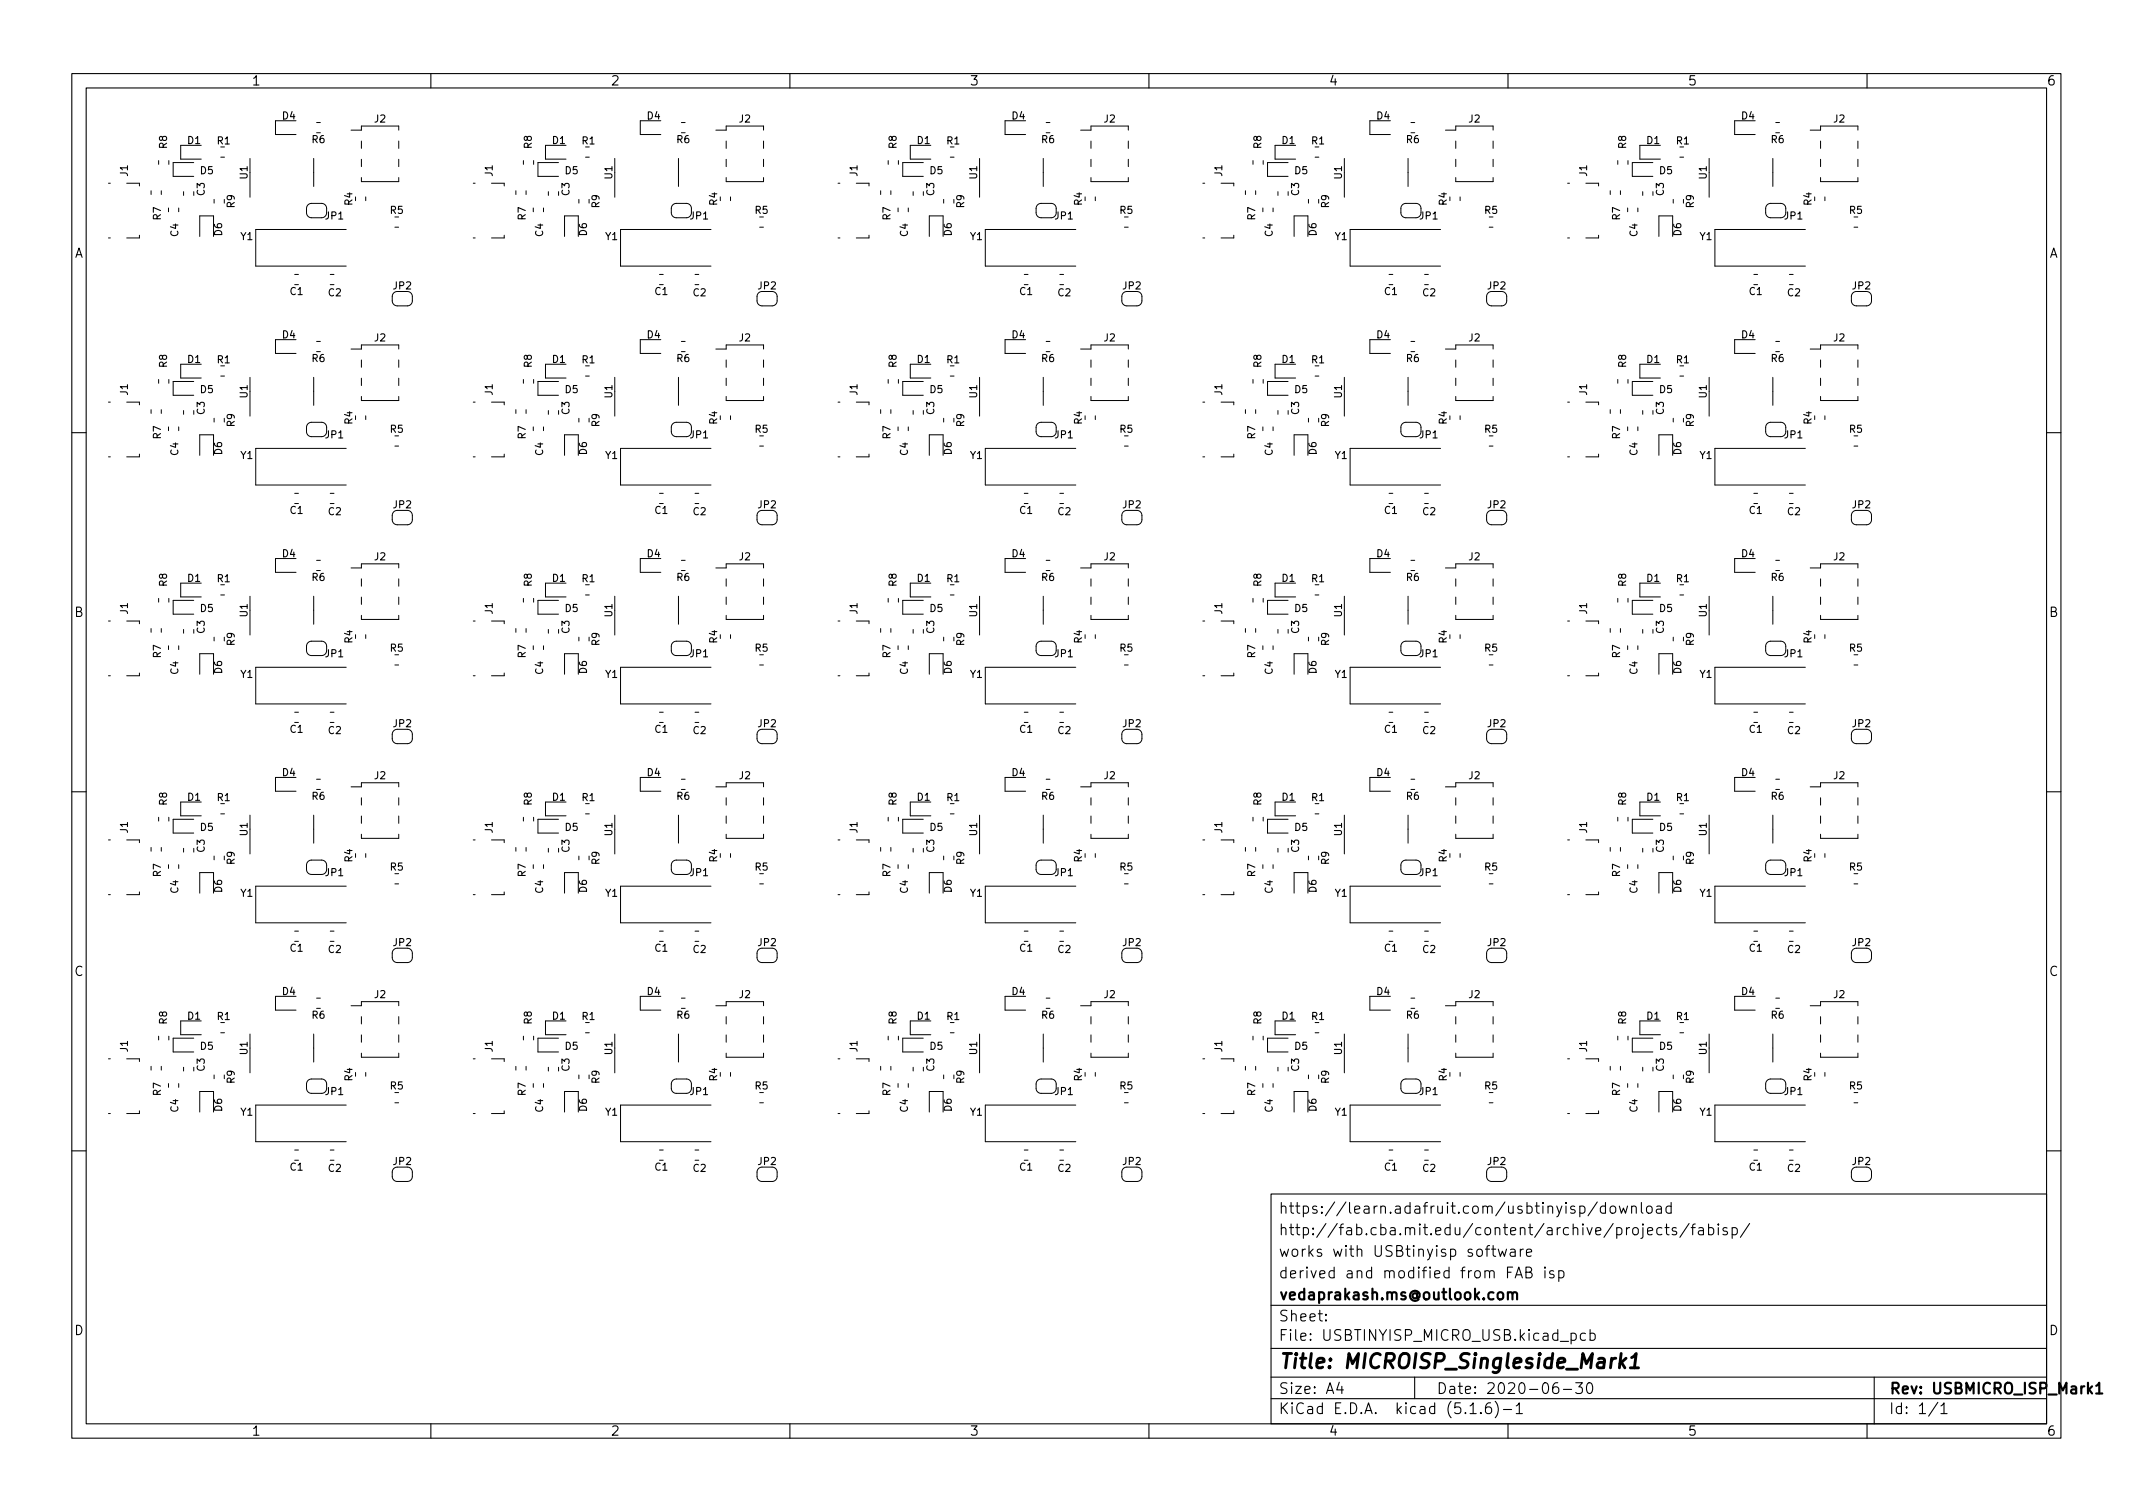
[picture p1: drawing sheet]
<svg xmlns="http://www.w3.org/2000/svg" width="297mm" height="210mm" viewBox="0 0 297 210" stroke-linecap="round" stroke-linejoin="round" font-family="sans-serif">
<defs><g id="words">
<text font-size="2.8" x="178" y="190.6">Title: MICROISP_Singleside_Mark1</text>
<g font-size="2.1">
<text x="178" y="172">http://fab.cba.mit.edu/content/archive/projects/fabisp/</text>
<text x="178" y="169">https://learn.adafruit.com/usbtinyisp/download</text>
<text x="178" y="178">derived and modified from FAB isp</text>
<text x="178" y="175">works with USBtinyisp software</text>
<text x="178" y="184">Sheet:</text>
<text x="178" y="181">vedaprakash.ms@outlook.com</text>
<text x="178" y="186.7">File: USBTINYISP_MICRO_USB.kicad_pcb</text>
<text x="178" y="196.9">KiCad E.D.A. kicad (5.1.6)-1</text>
<text x="178" y="194.1">Size: A4</text>
<text x="200" y="194.1">Date: 2020-06-30</text>
<text x="263" y="194.1">Rev: USBMICRO_ISP_Mark1</text>
<text x="263" y="196.9">Id: 1/1</text>
</g>
<g font-size="1.8">
<text x="35" y="11.9">1</text>
<text x="85" y="11.9">2</text>
<text x="135" y="11.9">3</text>
<text x="185" y="11.9">4</text>
<text x="235" y="11.9">5</text>
<text x="285" y="11.9">6</text>
<text x="10.3" y="35.9">A</text>
<text x="285.3" y="35.9">A</text>
<text x="10.3" y="85.9">B</text>
<text x="285.3" y="85.9">B</text>
<text x="10.3" y="135.9">C</text>
<text x="285.3" y="135.9">C</text>
<text x="10.3" y="185.9">D</text>
<text x="285.3" y="185.9">D</text>
<text x="35" y="199.9">1</text>
<text x="85" y="199.9">2</text>
<text x="135" y="199.9">3</text>
<text x="185" y="199.9">4</text>
<text x="235" y="199.9">5</text>
<text x="285" y="199.9">6</text>
</g>
<g font-size="1.4">
<text x="39.3" y="16.6">D4</text>
<text x="52.2" y="17.1">J2</text>
<text x="90.1" y="16.6">D4</text>
<text x="103" y="17.1">J2</text>
<text x="140.9" y="16.6">D4</text>
<text x="153.8" y="17.1">J2</text>
<text x="191.7" y="16.6">D4</text>
<text x="204.6" y="17.1">J2</text>
<text x="242.5" y="16.6">D4</text>
<text x="255.4" y="17.1">J2</text>
<text x="23.2" y="20.7" transform="rotate(-90 23.2 20.7)">R8</text>
<text x="26.1" y="20">D1</text>
<text x="30.3" y="20.1">R1</text>
<text x="43.5" y="19.9">R6</text>
<text x="74" y="20.7" transform="rotate(-90 74 20.7)">R8</text>
<text x="76.9" y="20">D1</text>
<text x="81.1" y="20.1">R1</text>
<text x="94.3" y="19.9">R6</text>
<text x="124.8" y="20.7" transform="rotate(-90 124.8 20.7)">R8</text>
<text x="127.7" y="20">D1</text>
<text x="131.9" y="20.1">R1</text>
<text x="145.1" y="19.9">R6</text>
<text x="175.6" y="20.7" transform="rotate(-90 175.6 20.7)">R8</text>
<text x="178.5" y="20">D1</text>
<text x="182.7" y="20.1">R1</text>
<text x="195.9" y="19.9">R6</text>
<text x="226.4" y="20.7" transform="rotate(-90 226.4 20.7)">R8</text>
<text x="229.3" y="20">D1</text>
<text x="233.5" y="20.1">R1</text>
<text x="246.7" y="19.9">R6</text>
<text x="17.8" y="24.5" transform="rotate(-90 17.8 24.5)">J1</text>
<text x="27.9" y="24.2">D5</text>
<text x="28.5" y="27.2" transform="rotate(-90 28.5 27.2)">C3</text>
<text x="32.7" y="28.9" transform="rotate(-90 32.7 28.9)">R9</text>
<text x="34.5" y="24.9" transform="rotate(-90 34.5 24.9)">U1</text>
<text x="49.1" y="28.6" transform="rotate(-90 49.1 28.6)">R4</text>
<text x="54.4" y="29.8">R5</text>
<text x="68.6" y="24.5" transform="rotate(-90 68.6 24.5)">J1</text>
<text x="78.7" y="24.2">D5</text>
<text x="79.3" y="27.2" transform="rotate(-90 79.3 27.2)">C3</text>
<text x="83.5" y="28.9" transform="rotate(-90 83.5 28.9)">R9</text>
<text x="85.3" y="24.9" transform="rotate(-90 85.3 24.9)">U1</text>
<text x="99.9" y="28.6" transform="rotate(-90 99.9 28.6)">R4</text>
<text x="105.2" y="29.8">R5</text>
<text x="119.4" y="24.5" transform="rotate(-90 119.4 24.5)">J1</text>
<text x="129.5" y="24.2">D5</text>
<text x="130.1" y="27.2" transform="rotate(-90 130.1 27.2)">C3</text>
<text x="134.3" y="28.9" transform="rotate(-90 134.3 28.9)">R9</text>
<text x="136.1" y="24.9" transform="rotate(-90 136.1 24.9)">U1</text>
<text x="150.7" y="28.6" transform="rotate(-90 150.7 28.6)">R4</text>
<text x="156" y="29.8">R5</text>
<text x="170.2" y="24.5" transform="rotate(-90 170.2 24.5)">J1</text>
<text x="180.3" y="24.2">D5</text>
<text x="180.9" y="27.2" transform="rotate(-90 180.9 27.2)">C3</text>
<text x="185.1" y="28.9" transform="rotate(-90 185.1 28.9)">R9</text>
<text x="186.9" y="24.9" transform="rotate(-90 186.9 24.9)">U1</text>
<text x="201.5" y="28.6" transform="rotate(-90 201.5 28.6)">R4</text>
<text x="206.8" y="29.8">R5</text>
<text x="221" y="24.5" transform="rotate(-90 221 24.5)">J1</text>
<text x="231.1" y="24.2">D5</text>
<text x="231.7" y="27.2" transform="rotate(-90 231.7 27.2)">C3</text>
<text x="235.9" y="28.9" transform="rotate(-90 235.9 28.9)">R9</text>
<text x="237.7" y="24.9" transform="rotate(-90 237.7 24.9)">U1</text>
<text x="252.3" y="28.6" transform="rotate(-90 252.3 28.6)">R4</text>
<text x="257.6" y="29.8">R5</text>
<text x="22.4" y="30.6" transform="rotate(-90 22.4 30.6)">R7</text>
<text x="24.8" y="32.9" transform="rotate(-90 24.8 32.9)">C4</text>
<text x="30.9" y="32.8" transform="rotate(-90 30.9 32.8)">D6</text>
<text x="33.5" y="33.4">Y1</text>
<text x="45.3" y="30.5">JP1</text>
<text x="73.2" y="30.6" transform="rotate(-90 73.2 30.6)">R7</text>
<text x="75.6" y="32.9" transform="rotate(-90 75.6 32.9)">C4</text>
<text x="81.7" y="32.8" transform="rotate(-90 81.7 32.8)">D6</text>
<text x="84.3" y="33.4">Y1</text>
<text x="96.1" y="30.5">JP1</text>
<text x="124" y="30.6" transform="rotate(-90 124 30.6)">R7</text>
<text x="126.4" y="32.9" transform="rotate(-90 126.4 32.9)">C4</text>
<text x="132.5" y="32.8" transform="rotate(-90 132.5 32.8)">D6</text>
<text x="135.1" y="33.4">Y1</text>
<text x="146.9" y="30.5">JP1</text>
<text x="174.8" y="30.6" transform="rotate(-90 174.8 30.6)">R7</text>
<text x="177.2" y="32.9" transform="rotate(-90 177.2 32.9)">C4</text>
<text x="183.3" y="32.8" transform="rotate(-90 183.3 32.8)">D6</text>
<text x="185.9" y="33.4">Y1</text>
<text x="197.7" y="30.5">JP1</text>
<text x="225.6" y="30.6" transform="rotate(-90 225.6 30.6)">R7</text>
<text x="228" y="32.9" transform="rotate(-90 228 32.9)">C4</text>
<text x="234.1" y="32.8" transform="rotate(-90 234.1 32.8)">D6</text>
<text x="236.7" y="33.4">Y1</text>
<text x="248.5" y="30.5">JP1</text>
<text x="40.4" y="41.1">C1</text>
<text x="45.7" y="41.2">C2</text>
<text x="54.8" y="40.3">JP2</text>
<text x="91.2" y="41.1">C1</text>
<text x="96.5" y="41.2">C2</text>
<text x="105.6" y="40.3">JP2</text>
<text x="142" y="41.1">C1</text>
<text x="147.3" y="41.2">C2</text>
<text x="156.4" y="40.3">JP2</text>
<text x="192.8" y="41.1">C1</text>
<text x="198.1" y="41.2">C2</text>
<text x="207.2" y="40.3">JP2</text>
<text x="243.6" y="41.1">C1</text>
<text x="248.9" y="41.2">C2</text>
<text x="258" y="40.3">JP2</text>
<text x="39.3" y="47.1">D4</text>
<text x="52.2" y="47.5">J2</text>
<text x="90.1" y="47.1">D4</text>
<text x="103" y="47.5">J2</text>
<text x="140.9" y="47.1">D4</text>
<text x="153.8" y="47.5">J2</text>
<text x="191.7" y="47.1">D4</text>
<text x="204.6" y="47.5">J2</text>
<text x="242.5" y="47.1">D4</text>
<text x="255.4" y="47.5">J2</text>
<text x="23.2" y="51.1" transform="rotate(-90 23.2 51.1)">R8</text>
<text x="26.1" y="50.5">D1</text>
<text x="30.3" y="50.6">R1</text>
<text x="43.5" y="50.4">R6</text>
<text x="74" y="51.1" transform="rotate(-90 74 51.1)">R8</text>
<text x="76.9" y="50.5">D1</text>
<text x="81.1" y="50.6">R1</text>
<text x="94.3" y="50.4">R6</text>
<text x="124.8" y="51.1" transform="rotate(-90 124.8 51.1)">R8</text>
<text x="127.7" y="50.5">D1</text>
<text x="131.9" y="50.6">R1</text>
<text x="145.1" y="50.4">R6</text>
<text x="175.6" y="51.1" transform="rotate(-90 175.6 51.1)">R8</text>
<text x="178.5" y="50.5">D1</text>
<text x="182.7" y="50.6">R1</text>
<text x="195.9" y="50.4">R6</text>
<text x="226.4" y="51.1" transform="rotate(-90 226.4 51.1)">R8</text>
<text x="229.3" y="50.5">D1</text>
<text x="233.5" y="50.6">R1</text>
<text x="246.7" y="50.4">R6</text>
<text x="17.8" y="55" transform="rotate(-90 17.8 55)">J1</text>
<text x="27.9" y="54.7">D5</text>
<text x="28.5" y="57.7" transform="rotate(-90 28.5 57.7)">C3</text>
<text x="32.7" y="59.4" transform="rotate(-90 32.7 59.4)">R9</text>
<text x="34.5" y="55.4" transform="rotate(-90 34.5 55.4)">U1</text>
<text x="49.1" y="59" transform="rotate(-90 49.1 59)">R4</text>
<text x="68.6" y="55" transform="rotate(-90 68.6 55)">J1</text>
<text x="78.7" y="54.7">D5</text>
<text x="79.3" y="57.7" transform="rotate(-90 79.3 57.7)">C3</text>
<text x="83.5" y="59.4" transform="rotate(-90 83.5 59.4)">R9</text>
<text x="85.3" y="55.4" transform="rotate(-90 85.3 55.4)">U1</text>
<text x="99.9" y="59" transform="rotate(-90 99.9 59)">R4</text>
<text x="119.4" y="55" transform="rotate(-90 119.4 55)">J1</text>
<text x="129.5" y="54.7">D5</text>
<text x="130.1" y="57.7" transform="rotate(-90 130.1 57.7)">C3</text>
<text x="134.3" y="59.4" transform="rotate(-90 134.3 59.4)">R9</text>
<text x="136.1" y="55.4" transform="rotate(-90 136.1 55.4)">U1</text>
<text x="150.7" y="59" transform="rotate(-90 150.7 59)">R4</text>
<text x="170.2" y="55" transform="rotate(-90 170.2 55)">J1</text>
<text x="180.3" y="54.7">D5</text>
<text x="180.9" y="57.7" transform="rotate(-90 180.9 57.7)">C3</text>
<text x="185.1" y="59.4" transform="rotate(-90 185.1 59.4)">R9</text>
<text x="186.9" y="55.4" transform="rotate(-90 186.9 55.4)">U1</text>
<text x="201.5" y="59" transform="rotate(-90 201.5 59)">R4</text>
<text x="221" y="55" transform="rotate(-90 221 55)">J1</text>
<text x="231.1" y="54.7">D5</text>
<text x="231.7" y="57.7" transform="rotate(-90 231.7 57.7)">C3</text>
<text x="235.9" y="59.4" transform="rotate(-90 235.9 59.4)">R9</text>
<text x="237.7" y="55.4" transform="rotate(-90 237.7 55.4)">U1</text>
<text x="252.3" y="59" transform="rotate(-90 252.3 59)">R4</text>
<text x="22.4" y="61.1" transform="rotate(-90 22.4 61.1)">R7</text>
<text x="24.8" y="63.4" transform="rotate(-90 24.8 63.4)">C4</text>
<text x="30.9" y="63.3" transform="rotate(-90 30.9 63.3)">D6</text>
<text x="33.5" y="63.9">Y1</text>
<text x="45.3" y="61">JP1</text>
<text x="54.4" y="60.3">R5</text>
<text x="73.2" y="61.1" transform="rotate(-90 73.2 61.1)">R7</text>
<text x="75.6" y="63.4" transform="rotate(-90 75.6 63.4)">C4</text>
<text x="81.7" y="63.3" transform="rotate(-90 81.7 63.3)">D6</text>
<text x="84.3" y="63.9">Y1</text>
<text x="96.1" y="61">JP1</text>
<text x="105.2" y="60.3">R5</text>
<text x="124" y="61.1" transform="rotate(-90 124 61.1)">R7</text>
<text x="126.4" y="63.4" transform="rotate(-90 126.4 63.4)">C4</text>
<text x="132.5" y="63.3" transform="rotate(-90 132.5 63.3)">D6</text>
<text x="135.1" y="63.9">Y1</text>
<text x="146.9" y="61">JP1</text>
<text x="156" y="60.3">R5</text>
<text x="174.8" y="61.1" transform="rotate(-90 174.8 61.1)">R7</text>
<text x="177.2" y="63.4" transform="rotate(-90 177.2 63.4)">C4</text>
<text x="183.3" y="63.3" transform="rotate(-90 183.3 63.3)">D6</text>
<text x="185.9" y="63.9">Y1</text>
<text x="197.7" y="61">JP1</text>
<text x="206.8" y="60.3">R5</text>
<text x="225.6" y="61.1" transform="rotate(-90 225.6 61.1)">R7</text>
<text x="228" y="63.4" transform="rotate(-90 228 63.4)">C4</text>
<text x="234.1" y="63.3" transform="rotate(-90 234.1 63.3)">D6</text>
<text x="236.7" y="63.9">Y1</text>
<text x="248.5" y="61">JP1</text>
<text x="257.6" y="60.3">R5</text>
<text x="40.4" y="71.6">C1</text>
<text x="45.7" y="71.7">C2</text>
<text x="54.8" y="70.8">JP2</text>
<text x="91.2" y="71.6">C1</text>
<text x="96.5" y="71.7">C2</text>
<text x="105.6" y="70.8">JP2</text>
<text x="142" y="71.6">C1</text>
<text x="147.3" y="71.7">C2</text>
<text x="156.4" y="70.8">JP2</text>
<text x="192.8" y="71.6">C1</text>
<text x="198.1" y="71.7">C2</text>
<text x="207.2" y="70.8">JP2</text>
<text x="243.6" y="71.6">C1</text>
<text x="248.9" y="71.7">C2</text>
<text x="258" y="70.8">JP2</text>
<text x="39.3" y="77.6">D4</text>
<text x="90.1" y="77.6">D4</text>
<text x="140.9" y="77.6">D4</text>
<text x="191.7" y="77.6">D4</text>
<text x="242.5" y="77.6">D4</text>
<text x="23.2" y="81.6" transform="rotate(-90 23.2 81.6)">R8</text>
<text x="26.1" y="81">D1</text>
<text x="30.3" y="81.1">R1</text>
<text x="43.5" y="80.9">R6</text>
<text x="52.2" y="78">J2</text>
<text x="74" y="81.6" transform="rotate(-90 74 81.6)">R8</text>
<text x="76.9" y="81">D1</text>
<text x="81.1" y="81.1">R1</text>
<text x="94.3" y="80.9">R6</text>
<text x="103" y="78">J2</text>
<text x="124.8" y="81.6" transform="rotate(-90 124.8 81.6)">R8</text>
<text x="127.7" y="81">D1</text>
<text x="131.9" y="81.1">R1</text>
<text x="145.1" y="80.9">R6</text>
<text x="153.8" y="78">J2</text>
<text x="175.6" y="81.6" transform="rotate(-90 175.6 81.6)">R8</text>
<text x="178.5" y="81">D1</text>
<text x="182.7" y="81.1">R1</text>
<text x="195.9" y="80.9">R6</text>
<text x="204.6" y="78">J2</text>
<text x="226.4" y="81.6" transform="rotate(-90 226.4 81.6)">R8</text>
<text x="229.3" y="81">D1</text>
<text x="233.5" y="81.1">R1</text>
<text x="246.7" y="80.9">R6</text>
<text x="255.4" y="78">J2</text>
<text x="17.8" y="85.5" transform="rotate(-90 17.8 85.5)">J1</text>
<text x="27.9" y="85.2">D5</text>
<text x="28.5" y="88.2" transform="rotate(-90 28.5 88.2)">C3</text>
<text x="32.7" y="89.9" transform="rotate(-90 32.7 89.9)">R9</text>
<text x="34.5" y="85.9" transform="rotate(-90 34.5 85.9)">U1</text>
<text x="49.1" y="89.5" transform="rotate(-90 49.1 89.5)">R4</text>
<text x="68.6" y="85.5" transform="rotate(-90 68.6 85.5)">J1</text>
<text x="78.7" y="85.2">D5</text>
<text x="79.3" y="88.2" transform="rotate(-90 79.3 88.2)">C3</text>
<text x="83.5" y="89.9" transform="rotate(-90 83.5 89.9)">R9</text>
<text x="85.3" y="85.9" transform="rotate(-90 85.3 85.9)">U1</text>
<text x="99.9" y="89.5" transform="rotate(-90 99.9 89.5)">R4</text>
<text x="119.4" y="85.5" transform="rotate(-90 119.4 85.5)">J1</text>
<text x="129.5" y="85.2">D5</text>
<text x="130.1" y="88.2" transform="rotate(-90 130.1 88.2)">C3</text>
<text x="134.3" y="89.9" transform="rotate(-90 134.3 89.9)">R9</text>
<text x="136.1" y="85.9" transform="rotate(-90 136.1 85.9)">U1</text>
<text x="150.7" y="89.5" transform="rotate(-90 150.7 89.5)">R4</text>
<text x="170.2" y="85.5" transform="rotate(-90 170.2 85.5)">J1</text>
<text x="180.3" y="85.2">D5</text>
<text x="180.9" y="88.2" transform="rotate(-90 180.9 88.2)">C3</text>
<text x="185.1" y="89.9" transform="rotate(-90 185.1 89.9)">R9</text>
<text x="186.9" y="85.9" transform="rotate(-90 186.9 85.9)">U1</text>
<text x="201.5" y="89.5" transform="rotate(-90 201.5 89.5)">R4</text>
<text x="221" y="85.5" transform="rotate(-90 221 85.5)">J1</text>
<text x="231.1" y="85.2">D5</text>
<text x="231.7" y="88.2" transform="rotate(-90 231.7 88.2)">C3</text>
<text x="235.9" y="89.9" transform="rotate(-90 235.9 89.9)">R9</text>
<text x="237.7" y="85.9" transform="rotate(-90 237.7 85.9)">U1</text>
<text x="252.3" y="89.5" transform="rotate(-90 252.3 89.5)">R4</text>
<text x="22.4" y="91.6" transform="rotate(-90 22.4 91.6)">R7</text>
<text x="24.8" y="93.9" transform="rotate(-90 24.8 93.9)">C4</text>
<text x="30.9" y="93.8" transform="rotate(-90 30.9 93.8)">D6</text>
<text x="33.5" y="94.4">Y1</text>
<text x="45.3" y="91.5">JP1</text>
<text x="54.4" y="90.7">R5</text>
<text x="73.2" y="91.6" transform="rotate(-90 73.2 91.6)">R7</text>
<text x="75.6" y="93.9" transform="rotate(-90 75.6 93.9)">C4</text>
<text x="81.7" y="93.8" transform="rotate(-90 81.7 93.8)">D6</text>
<text x="84.3" y="94.4">Y1</text>
<text x="96.1" y="91.5">JP1</text>
<text x="105.2" y="90.7">R5</text>
<text x="124" y="91.6" transform="rotate(-90 124 91.6)">R7</text>
<text x="126.4" y="93.9" transform="rotate(-90 126.4 93.9)">C4</text>
<text x="132.5" y="93.8" transform="rotate(-90 132.5 93.8)">D6</text>
<text x="135.1" y="94.4">Y1</text>
<text x="146.9" y="91.5">JP1</text>
<text x="156" y="90.7">R5</text>
<text x="174.8" y="91.6" transform="rotate(-90 174.8 91.6)">R7</text>
<text x="177.2" y="93.9" transform="rotate(-90 177.2 93.9)">C4</text>
<text x="183.3" y="93.8" transform="rotate(-90 183.3 93.8)">D6</text>
<text x="185.9" y="94.4">Y1</text>
<text x="197.7" y="91.5">JP1</text>
<text x="206.8" y="90.7">R5</text>
<text x="225.6" y="91.6" transform="rotate(-90 225.6 91.6)">R7</text>
<text x="228" y="93.9" transform="rotate(-90 228 93.9)">C4</text>
<text x="234.1" y="93.8" transform="rotate(-90 234.1 93.8)">D6</text>
<text x="236.7" y="94.4">Y1</text>
<text x="248.5" y="91.5">JP1</text>
<text x="257.6" y="90.7">R5</text>
<text x="54.8" y="101.2">JP2</text>
<text x="105.6" y="101.2">JP2</text>
<text x="156.4" y="101.2">JP2</text>
<text x="207.2" y="101.2">JP2</text>
<text x="258" y="101.2">JP2</text>
<text x="40.4" y="102">C1</text>
<text x="45.7" y="102.2">C2</text>
<text x="91.2" y="102">C1</text>
<text x="96.5" y="102.2">C2</text>
<text x="142" y="102">C1</text>
<text x="147.3" y="102.2">C2</text>
<text x="192.8" y="102">C1</text>
<text x="198.1" y="102.2">C2</text>
<text x="243.6" y="102">C1</text>
<text x="248.9" y="102.2">C2</text>
<text x="23.2" y="112.1" transform="rotate(-90 23.2 112.1)">R8</text>
<text x="26.1" y="111.5">D1</text>
<text x="30.3" y="111.5">R1</text>
<text x="39.3" y="108.1">D4</text>
<text x="43.5" y="111.4">R6</text>
<text x="52.2" y="108.5">J2</text>
<text x="74" y="112.1" transform="rotate(-90 74 112.1)">R8</text>
<text x="76.9" y="111.5">D1</text>
<text x="81.1" y="111.5">R1</text>
<text x="90.1" y="108.1">D4</text>
<text x="94.3" y="111.4">R6</text>
<text x="103" y="108.5">J2</text>
<text x="124.8" y="112.1" transform="rotate(-90 124.8 112.1)">R8</text>
<text x="127.7" y="111.5">D1</text>
<text x="131.9" y="111.5">R1</text>
<text x="140.9" y="108.1">D4</text>
<text x="145.1" y="111.4">R6</text>
<text x="153.8" y="108.5">J2</text>
<text x="175.6" y="112.1" transform="rotate(-90 175.6 112.1)">R8</text>
<text x="178.5" y="111.5">D1</text>
<text x="182.7" y="111.5">R1</text>
<text x="191.7" y="108.1">D4</text>
<text x="195.9" y="111.4">R6</text>
<text x="204.6" y="108.5">J2</text>
<text x="226.4" y="112.1" transform="rotate(-90 226.4 112.1)">R8</text>
<text x="229.3" y="111.5">D1</text>
<text x="233.5" y="111.5">R1</text>
<text x="242.5" y="108.1">D4</text>
<text x="246.7" y="111.4">R6</text>
<text x="255.4" y="108.5">J2</text>
<text x="17.8" y="116" transform="rotate(-90 17.8 116)">J1</text>
<text x="27.9" y="115.7">D5</text>
<text x="28.5" y="118.7" transform="rotate(-90 28.5 118.7)">C3</text>
<text x="34.5" y="116.3" transform="rotate(-90 34.5 116.3)">U1</text>
<text x="68.6" y="116" transform="rotate(-90 68.6 116)">J1</text>
<text x="78.7" y="115.7">D5</text>
<text x="79.3" y="118.7" transform="rotate(-90 79.3 118.7)">C3</text>
<text x="85.3" y="116.3" transform="rotate(-90 85.3 116.3)">U1</text>
<text x="119.4" y="116" transform="rotate(-90 119.4 116)">J1</text>
<text x="129.5" y="115.7">D5</text>
<text x="130.1" y="118.7" transform="rotate(-90 130.1 118.7)">C3</text>
<text x="136.1" y="116.3" transform="rotate(-90 136.1 116.3)">U1</text>
<text x="170.2" y="116" transform="rotate(-90 170.2 116)">J1</text>
<text x="180.3" y="115.7">D5</text>
<text x="180.9" y="118.7" transform="rotate(-90 180.9 118.7)">C3</text>
<text x="186.9" y="116.3" transform="rotate(-90 186.9 116.3)">U1</text>
<text x="221" y="116" transform="rotate(-90 221 116)">J1</text>
<text x="231.1" y="115.7">D5</text>
<text x="231.7" y="118.7" transform="rotate(-90 231.7 118.7)">C3</text>
<text x="237.7" y="116.3" transform="rotate(-90 237.7 116.3)">U1</text>
<text x="22.4" y="122.1" transform="rotate(-90 22.4 122.1)">R7</text>
<text x="24.8" y="124.4" transform="rotate(-90 24.8 124.4)">C4</text>
<text x="30.9" y="124.3" transform="rotate(-90 30.9 124.3)">D6</text>
<text x="32.7" y="120.4" transform="rotate(-90 32.7 120.4)">R9</text>
<text x="33.5" y="124.9">Y1</text>
<text x="45.3" y="122">JP1</text>
<text x="49.1" y="120" transform="rotate(-90 49.1 120)">R4</text>
<text x="54.4" y="121.2">R5</text>
<text x="73.2" y="122.1" transform="rotate(-90 73.2 122.1)">R7</text>
<text x="75.6" y="124.4" transform="rotate(-90 75.6 124.4)">C4</text>
<text x="81.7" y="124.3" transform="rotate(-90 81.7 124.3)">D6</text>
<text x="83.5" y="120.4" transform="rotate(-90 83.5 120.4)">R9</text>
<text x="84.3" y="124.9">Y1</text>
<text x="96.1" y="122">JP1</text>
<text x="99.9" y="120" transform="rotate(-90 99.9 120)">R4</text>
<text x="105.2" y="121.2">R5</text>
<text x="124" y="122.1" transform="rotate(-90 124 122.1)">R7</text>
<text x="126.4" y="124.4" transform="rotate(-90 126.4 124.4)">C4</text>
<text x="132.5" y="124.3" transform="rotate(-90 132.5 124.3)">D6</text>
<text x="134.3" y="120.4" transform="rotate(-90 134.3 120.4)">R9</text>
<text x="135.1" y="124.9">Y1</text>
<text x="146.9" y="122">JP1</text>
<text x="150.7" y="120" transform="rotate(-90 150.7 120)">R4</text>
<text x="156" y="121.2">R5</text>
<text x="174.8" y="122.1" transform="rotate(-90 174.8 122.1)">R7</text>
<text x="177.2" y="124.4" transform="rotate(-90 177.2 124.4)">C4</text>
<text x="183.3" y="124.3" transform="rotate(-90 183.3 124.3)">D6</text>
<text x="185.1" y="120.4" transform="rotate(-90 185.1 120.4)">R9</text>
<text x="185.9" y="124.9">Y1</text>
<text x="197.7" y="122">JP1</text>
<text x="201.5" y="120" transform="rotate(-90 201.5 120)">R4</text>
<text x="206.8" y="121.2">R5</text>
<text x="225.6" y="122.1" transform="rotate(-90 225.6 122.1)">R7</text>
<text x="228" y="124.4" transform="rotate(-90 228 124.4)">C4</text>
<text x="234.1" y="124.3" transform="rotate(-90 234.1 124.3)">D6</text>
<text x="235.9" y="120.4" transform="rotate(-90 235.9 120.4)">R9</text>
<text x="236.7" y="124.9">Y1</text>
<text x="248.5" y="122">JP1</text>
<text x="252.3" y="120" transform="rotate(-90 252.3 120)">R4</text>
<text x="257.6" y="121.2">R5</text>
<text x="54.8" y="131.7">JP2</text>
<text x="105.6" y="131.7">JP2</text>
<text x="156.4" y="131.7">JP2</text>
<text x="207.2" y="131.7">JP2</text>
<text x="258" y="131.7">JP2</text>
<text x="40.4" y="132.5">C1</text>
<text x="45.7" y="132.7">C2</text>
<text x="91.2" y="132.5">C1</text>
<text x="96.5" y="132.7">C2</text>
<text x="142" y="132.5">C1</text>
<text x="147.3" y="132.7">C2</text>
<text x="192.8" y="132.5">C1</text>
<text x="198.1" y="132.7">C2</text>
<text x="243.6" y="132.5">C1</text>
<text x="248.9" y="132.7">C2</text>
<text x="23.2" y="142.6" transform="rotate(-90 23.2 142.6)">R8</text>
<text x="26.1" y="142">D1</text>
<text x="30.3" y="142">R1</text>
<text x="39.3" y="138.5">D4</text>
<text x="43.5" y="141.8">R6</text>
<text x="52.2" y="139">J2</text>
<text x="74" y="142.6" transform="rotate(-90 74 142.6)">R8</text>
<text x="76.9" y="142">D1</text>
<text x="81.1" y="142">R1</text>
<text x="90.1" y="138.5">D4</text>
<text x="94.3" y="141.8">R6</text>
<text x="103" y="139">J2</text>
<text x="124.8" y="142.6" transform="rotate(-90 124.8 142.6)">R8</text>
<text x="127.7" y="142">D1</text>
<text x="131.9" y="142">R1</text>
<text x="140.9" y="138.5">D4</text>
<text x="145.1" y="141.8">R6</text>
<text x="153.8" y="139">J2</text>
<text x="175.6" y="142.6" transform="rotate(-90 175.6 142.6)">R8</text>
<text x="178.5" y="142">D1</text>
<text x="182.7" y="142">R1</text>
<text x="191.7" y="138.5">D4</text>
<text x="195.9" y="141.8">R6</text>
<text x="204.6" y="139">J2</text>
<text x="226.4" y="142.6" transform="rotate(-90 226.4 142.6)">R8</text>
<text x="229.3" y="142">D1</text>
<text x="233.5" y="142">R1</text>
<text x="242.5" y="138.5">D4</text>
<text x="246.7" y="141.8">R6</text>
<text x="255.4" y="139">J2</text>
<text x="17.8" y="146.4" transform="rotate(-90 17.8 146.4)">J1</text>
<text x="27.9" y="146.2">D5</text>
<text x="28.5" y="149.1" transform="rotate(-90 28.5 149.1)">C3</text>
<text x="34.5" y="146.8" transform="rotate(-90 34.5 146.8)">U1</text>
<text x="68.6" y="146.4" transform="rotate(-90 68.6 146.4)">J1</text>
<text x="78.7" y="146.2">D5</text>
<text x="79.3" y="149.1" transform="rotate(-90 79.3 149.1)">C3</text>
<text x="85.3" y="146.8" transform="rotate(-90 85.3 146.8)">U1</text>
<text x="119.4" y="146.4" transform="rotate(-90 119.4 146.4)">J1</text>
<text x="129.5" y="146.2">D5</text>
<text x="130.1" y="149.1" transform="rotate(-90 130.1 149.1)">C3</text>
<text x="136.1" y="146.8" transform="rotate(-90 136.1 146.8)">U1</text>
<text x="170.2" y="146.4" transform="rotate(-90 170.2 146.4)">J1</text>
<text x="180.3" y="146.2">D5</text>
<text x="180.9" y="149.1" transform="rotate(-90 180.9 149.1)">C3</text>
<text x="186.9" y="146.8" transform="rotate(-90 186.9 146.8)">U1</text>
<text x="221" y="146.4" transform="rotate(-90 221 146.4)">J1</text>
<text x="231.1" y="146.2">D5</text>
<text x="231.7" y="149.1" transform="rotate(-90 231.7 149.1)">C3</text>
<text x="237.7" y="146.8" transform="rotate(-90 237.7 146.8)">U1</text>
<text x="22.4" y="152.5" transform="rotate(-90 22.4 152.5)">R7</text>
<text x="24.8" y="154.8" transform="rotate(-90 24.8 154.8)">C4</text>
<text x="30.9" y="154.7" transform="rotate(-90 30.9 154.7)">D6</text>
<text x="32.7" y="150.8" transform="rotate(-90 32.7 150.8)">R9</text>
<text x="33.5" y="155.3">Y1</text>
<text x="45.3" y="152.5">JP1</text>
<text x="49.1" y="150.5" transform="rotate(-90 49.1 150.5)">R4</text>
<text x="54.4" y="151.7">R5</text>
<text x="73.2" y="152.5" transform="rotate(-90 73.2 152.5)">R7</text>
<text x="75.6" y="154.8" transform="rotate(-90 75.6 154.8)">C4</text>
<text x="81.7" y="154.7" transform="rotate(-90 81.7 154.7)">D6</text>
<text x="83.5" y="150.8" transform="rotate(-90 83.5 150.8)">R9</text>
<text x="84.3" y="155.3">Y1</text>
<text x="96.1" y="152.5">JP1</text>
<text x="99.9" y="150.5" transform="rotate(-90 99.9 150.5)">R4</text>
<text x="105.2" y="151.7">R5</text>
<text x="124" y="152.5" transform="rotate(-90 124 152.5)">R7</text>
<text x="126.4" y="154.8" transform="rotate(-90 126.4 154.8)">C4</text>
<text x="132.5" y="154.7" transform="rotate(-90 132.5 154.7)">D6</text>
<text x="134.3" y="150.8" transform="rotate(-90 134.3 150.8)">R9</text>
<text x="135.1" y="155.3">Y1</text>
<text x="146.9" y="152.5">JP1</text>
<text x="150.7" y="150.5" transform="rotate(-90 150.7 150.5)">R4</text>
<text x="156" y="151.7">R5</text>
<text x="174.8" y="152.5" transform="rotate(-90 174.8 152.5)">R7</text>
<text x="177.2" y="154.8" transform="rotate(-90 177.2 154.8)">C4</text>
<text x="183.3" y="154.7" transform="rotate(-90 183.3 154.7)">D6</text>
<text x="185.1" y="150.8" transform="rotate(-90 185.1 150.8)">R9</text>
<text x="185.9" y="155.3">Y1</text>
<text x="197.7" y="152.5">JP1</text>
<text x="201.5" y="150.5" transform="rotate(-90 201.5 150.5)">R4</text>
<text x="206.8" y="151.7">R5</text>
<text x="225.6" y="152.5" transform="rotate(-90 225.6 152.5)">R7</text>
<text x="228" y="154.8" transform="rotate(-90 228 154.8)">C4</text>
<text x="234.1" y="154.7" transform="rotate(-90 234.1 154.7)">D6</text>
<text x="235.9" y="150.8" transform="rotate(-90 235.9 150.8)">R9</text>
<text x="236.7" y="155.3">Y1</text>
<text x="248.5" y="152.5">JP1</text>
<text x="252.3" y="150.5" transform="rotate(-90 252.3 150.5)">R4</text>
<text x="257.6" y="151.7">R5</text>
<text x="40.4" y="163">C1</text>
<text x="45.7" y="163.2">C2</text>
<text x="54.8" y="162.2">JP2</text>
<text x="91.2" y="163">C1</text>
<text x="96.5" y="163.2">C2</text>
<text x="105.6" y="162.2">JP2</text>
<text x="142" y="163">C1</text>
<text x="147.3" y="163.2">C2</text>
<text x="156.4" y="162.2">JP2</text>
<text x="192.8" y="163">C1</text>
<text x="198.1" y="163.2">C2</text>
<text x="207.2" y="162.2">JP2</text>
<text x="243.6" y="163">C1</text>
<text x="248.9" y="163.2">C2</text>
<text x="258" y="162.2">JP2</text>
</g>
</g></defs>
<g fill="none" stroke="#000" stroke-width=".15">
<path d="M10 10.2h277v190.1h-277zM12 12.2h273v186.1h-273zM60 10.2v2M110 10.2v2M160 10.2v2M210 10.2v2M260 10.2v2M10 60.2h2M285 60.2h2M10 110.2h2M285 110.2h2M10 160.2h2"/>
<path d="M177 166.3h108v32h-108zM207.7 173.9h.6M207.9 173.4v1.3l.1 .2h.3M208.6 173.9l.3 1 .3-.7 .3 .7 .3-1M210.4 174l.1-.1 .4 .1 .1 .9M211 177.9l.5-1.5 .5 1.5M211 174.3l-.5 .1a.29 .29 0 0 0-.2 .2 .29 .29 0 0 0 .2 .3h.5M211.1 177.5h.8M211.7 173.9v1M212.1 173.9l-.2 .1-.2 .2M212.5 177.1h.6a.36 .36 0 0 0 .2-.4 .36 .36 0 0 0-.3-.3h-.5v1.5h.6a.4 .4 0 0 0 .3-.4 .4 .4 0 0 0-.4-.4M212.6 174.4l.7-.1-.1-.3-.4-.1-.2 .2v.8h.2h.4"/>
<path d="M215.1 176.4v.1v.1l.1-.1-.1-.1v.2M215.1 176.9v1M216.4 177l-.4-.1-.2 .2 .1 .3 .5 .1v.1v.3h-.2h-.4M217.1 177l.4-.1 .3 .3v.4l-.2 .3h-.1h-.4M217.1 176.9v1.5M222.4 167.4l-1.3 1.9M223.6 168l-.5-.1-.2 .3v.4l.1 .3h.1h.5M223.6 167.4v1.5M224.4 168a.41 .41 0 0 1 .6 .2v.4a.41 .41 0 0 1-.4 .3 .41 .41 0 0 1-.4-.3v-.4zM225.5 167.9l.3 1 .3-.7 .3 .7 .2-1M227.2 168.1a.37 .37 0 0 1 .7 0v.8M227.2 167.9v1"/>
<path d="M227.5 171a.41 .41 0 0 1 .6 .2v.4a.41 .41 0 0 1-.3 .3 .41 .41 0 0 1-.4-.3v-.4zM228.6 167.4v1.3l.2 .2M228.8 170.9v1.3l-.1 .2h-.2M228.8 170.4l-.1 .1 .1 .1 .1-.1-.1-.1v.2M229.4 171.4l.7-.1v-.3l-.5-.1-.2 .2 .1 .8h.1h.5M229.4 168a.41 .41 0 0 1 .7 .2v.4a.41 .41 0 0 1-.4 .3 .41 .41 0 0 1-.4-.3v-.4zM230.7 168l.2-.1 .4 .1 .1 .9M231.4 168.3l-.5 .1a.29 .29 0 0 0-.3 .2 .29 .29 0 0 0 .3 .3h.5M231.4 171l-.4-.1-.3 .3v.4l.2 .3h.1h.4M231.9 170.9h.5M232.1 170.4v1.3v.2h.3M232.7 168l-.4-.1-.3 .3v.4l.1 .3h.2h.4"/>
<path d="M232.7 167.4v1.5M233.4 171l-.3-.1-.2 .2v.3l.5 .1 .1 .1-.1 .3h-.1h-.4M235.2 170.4l-1.3 1.9M235.5 170.9h.6M236.1 170.4l-.3 .1-.1 .1v1.3M236.6 171l.1-.1 .4 .1 .1 .9M237.2 171.3l-.5 .1a.29 .29 0 0 0-.2 .2 .29 .29 0 0 0 .2 .3h.5M237.9 171l.5-.1 .2 .3v.4l-.1 .3h-.1h-.5M237.9 170.4v1.5M239.3 170.4l-.1 .1 .1 .1 .1-.1-.1-.1v.2M239.3 170.9v1M240.5 171l-.4-.1-.2 .2 .1 .3 .5 .1 .1 .1-.1 .3h-.1h-.5"/>
<path d="M241.2 171l.4-.1 .3 .3v.4l-.1 .3h-.2h-.4M241.2 170.9v1.5M243.6 170.4l-1.2 1.9M285 160.2h2M60 198.3v2M110 198.3v2M160 198.3v2M177 194.8h108M177 191.8h108M177 187.8h108M177 181.8h108M184.6 183.8l.1 .1h-.1v-.1v.1"/>
<path d="M184.6 183l.1 .1h-.1v-.1v.1M186.5 192.5l-.4 1h1M186.9 193v1M197 191.8v3M204.7 195.8l.4-.5v1.5M204.7 196.8h.9M206.2 196.7l.1 .1h-.1h-.1l.1-.1v.1M207.6 195.3a.59 .59 0 0 0-.7 .7v.5l.1 .3h.4l.2-.1 .1-.5-.1-.2-.5-.1-.2 .3M208.2 195.1a1.72 1.72 0 0 1 0 2.3M209.4 196.3h1.1M210 198.3v2M211.1 195.8l.5-.5v1.5"/>
<path d="M211.1 196.8h.9M216.9 192.5a.59 .59 0 0 0-.7 .7v.5l.2 .3h.4l.2-.1 .1-.5-.2-.2-.4-.1-.3 .3M217.7 193.5h1.2M218.8 185.7l.4-.1 .3 .3v.4l-.1 .3h-.2h-.4M219.4 192.5h1l-.5 .6a.41 .41 0 0 1 .5 .3v.3l-.2 .3h-.6l-.2-.1M220.8 185.7l-.4-.1-.3 .3v.4l.1 .3h.2h.4M221.1 192.6a.36 .36 0 0 1 .6 .2 .77 .77 0 0 1-.4 1.2 1 1 0 0 1-.2-1.4zM221.4 185.7l.5-.1 .2 .3v.4l-.1 .3h-.1h-.5M221.4 185.1v1.5M260 198.3v2M261 191.8v6.5M269.9 195.3l-1.3 1.9"/>
<path d="M270.3 195.8l.4-.5v1.5M270.3 196.8h.8"/>
</g>
<path d="M210 179.9v1M210 180.1a.37 .37 0 0 1 .6 0v.8M210.6 180.1l.2-.2 .4 .1 .1 .9M291.9 193l.4-.5v1.5M291.9 194h.9" fill="none" stroke="#000" stroke-width=".3"/>
<path d="M225.8 188.5l-.3 2M225.8 189.7l.5 .8M226.4 189.1l-.8 .8M227 190.5h1.2M227.2 189l.7-.5-.3 2" fill="none" stroke="#000" stroke-width=".4"/>
<g fill="none" stroke="#000" stroke-width=".14">
<path d="M41.2 16.8h-2.8v1.9h2.8M44.1 17.1h.5M48.9 18.1h1.4v-.5h5.2v.5M50.3 19.6v1.1M55.5 19.6v1.1M92 16.8h-2.8v1.9h2.8M94.9 17.1h.5M99.7 18.1h1.4v-.5h5.2v.5M101.1 19.6v1.1M106.3 19.6v1.1M142.8 16.8h-2.8v1.9h2.8M145.7 17.1h.5"/>
<path d="M150.5 18.1h1.4v-.5h5.2v.5M151.9 19.6v1.1M157.1 19.6v1.1M193.6 16.8h-2.8v1.9h2.8M196.5 17.1h.5M201.3 18.1h1.4v-.5h5.2v.5M202.7 19.6v1.1M207.9 19.6v1.1M244.4 16.8h-2.8v1.9h2.8M247.3 17.1h.5M252.1 18.1h1.4v-.5h5.2v.5M253.5 19.6v1.1"/>
<path d="M258.7 19.6v1.1M15.1 33.1h.3M15.1 25.5h.3M17.6 25.5h1.8v.4M19.4 32.8v.3h-1.8M21 26.6v.5M22.1 22.4v.5M22.5 26.6v.5M23.5 29v.5M23.5 22.4v.5M24.9 29v.5M25.6 26.7v.5"/>
<path d="M27 22.6h-2.9v2h2.9M27 26.7v.5M27.8 32.9v-2.8h1.9v2.8M28 20.2h-2.8v2h2.8M29.8 27.8v.5M30.7 21.9h.6M34.8 22.1v5.4M41 38.2h.6M42.9 28.5l.4-.2h1.5a.7 .7 0 0 1 .7 .7v.6a.7 .7 0 0 1-.7 .7h-1.4a.7 .7 0 0 1-.7-.7v-.7zM43.7 22.1v3.9M46 38.2h.5M46 39.6h.5"/>
<path d="M48.2 32h-12.6v5.1h12.6M50.3 22.2v1M50.3 24.7v.6h5.2v-.6M50.9 27.4v.5M55 31.6h.5M55.5 22.2v1M65.9 33.1h.3M65.9 25.5h.3M68.4 25.5h1.8v.4M70.2 32.8v.3h-1.8M71.8 26.6v.5M72.9 22.4v.5"/>
<path d="M73.3 26.6v.5M74.3 29v.5M74.3 22.4v.5M75.7 29v.5M76.4 26.7v.5M77.8 22.6h-2.9v2h2.9M77.8 26.7v.5M78.6 32.9v-2.8h1.9v2.8M78.8 20.2h-2.8v2h2.8M80.6 27.8v.5M81.5 21.9h.6M85.6 22.1v5.4"/>
<path d="M91.8 38.2h.6M93.7 28.5l.4-.2h1.5a.7 .7 0 0 1 .7 .7v.6a.7 .7 0 0 1-.7 .7h-1.4a.7 .7 0 0 1-.7-.7v-.7zM94.5 22.1v3.9M96.8 38.2h.5M96.8 39.6h.5M99 32h-12.6v5.1h12.6M101.1 24.7v.6h5.2v-.6M101.1 22.2v1M101.7 27.4v.5M105.8 31.6h.5M106.3 22.2v1M116.7 33.1h.3"/>
<path d="M116.7 25.5h.3M119.2 25.5h1.8v.4M121 32.8v.3h-1.8M122.6 26.6v.5M123.7 22.4v.5M124.1 26.6v.5M125.1 29v.5M125.1 22.4v.5M126.5 29v.5M127.2 26.7v.5M128.6 22.6h-2.9v2h2.9M128.6 26.7v.5"/>
<path d="M129.4 32.9v-2.8h1.9v2.8M129.6 20.2h-2.8v2h2.8M131.4 27.8v.5M132.3 21.9h.6M136.4 22.1v5.4M142.6 38.2h.6M144.5 28.5l.4-.2h1.5a.7 .7 0 0 1 .7 .7v.6a.7 .7 0 0 1-.7 .7h-1.4a.7 .7 0 0 1-.7-.7v-.7zM145.3 22.1v3.9M147.6 38.2h.5M147.6 39.6h.5M149.8 32h-12.6v5.1h12.6M151.9 22.2v1"/>
<path d="M151.9 24.7v.6h5.2v-.6M152.5 27.4v.5M156.6 31.6h.5M157.1 22.2v1M167.5 33.1h.3M167.5 25.5h.3M170 25.5h1.8v.4M171.8 32.8v.3h-1.8M173.4 26.6v.5M174.5 22.4v.5M174.9 26.6v.5M175.9 29v.5"/>
<path d="M175.9 22.4v.5M177.3 29v.5M178 26.7v.5M179.4 22.6h-2.9v2h2.9M179.4 26.7v.5M180.2 32.9v-2.8h1.9v2.8M180.4 20.2h-2.8v2h2.8M182.2 27.8v.5M183.1 21.9h.6M187.2 22.1v5.4M193.4 38.2h.6M195.3 28.5l.4-.2h1.5a.7 .7 0 0 1 .7 .7v.6a.7 .7 0 0 1-.7 .7h-1.4a.7 .7 0 0 1-.7-.7v-.7z"/>
<path d="M196.1 22.1v3.9M198.4 38.2h.5M198.4 39.6h.5M200.6 32h-12.6v5.1h12.6M202.7 24.7v.6h5.2v-.6M202.7 22.2v1M203.3 27.4v.5M207.4 31.6h.5M207.9 22.2v1M218.3 33.1h.3M218.3 25.5h.3M220.8 25.5h1.8v.4"/>
<path d="M222.6 32.8v.3h-1.8M224.2 26.6v.5M225.3 22.4v.5M225.7 26.6v.5M226.7 29v.5M226.7 22.4v.5M228.1 29v.5M228.8 26.7v.5M230.2 22.6h-2.9v2h2.9M230.2 26.7v.5M231 32.9v-2.8h1.9v2.8M231.2 20.2h-2.8v2h2.8"/>
<path d="M233 27.8v.5M233.9 21.9h.6M238 22.1v5.4M244.2 38.2h.6M246.1 28.5l.4-.2h1.5a.7 .7 0 0 1 .7 .7v.6a.7 .7 0 0 1-.7 .7h-1.4a.7 .7 0 0 1-.7-.7v-.7zM246.9 22.1v3.9M249.2 38.2h.5M249.2 39.6h.5M251.4 32h-12.6v5.1h12.6M253.5 22.2v1M253.5 24.7v.6h5.2v-.6M254.1 27.4v.5"/>
<path d="M258.2 31.6h.5M258.7 22.2v1M15.1 56h.3M17.6 56h1.8v.4M21 57v.6M22.1 52.8v.6M22.5 57v.6M23.5 59.4v.6M23.5 52.8v.6M24.9 59.4v.6M25.6 57.2v.5M27 53.1h-2.9v1.9h2.9"/>
<path d="M27 57.2v.5M28 50.7h-2.8v1.9h2.8M29.8 58.2v.6M30.7 52.4h.6M34.8 52.5v5.4M41.2 47.3h-2.8v1.9h2.8M42.9 59l.4-.2h1.5a.7 .7 0 0 1 .7 .7v.6a.7 .7 0 0 1-.7 .7h-1.4a.7 .7 0 0 1-.7-.7v-.7zM43.7 52.5v3.9M44.1 47.5h.5M48.9 48.6h1.4v-.6h5.2v.6M50.3 50.1v1M50.3 52.7v1"/>
<path d="M50.3 55.2v.6h5.2v-.6M50.9 57.9v.5M55.3 40.6a.7 .7 0 0 0-.7 .7v.6a.7 .7 0 0 0 .7 .7h1.4a.7 .7 0 0 0 .7-.7v-.6a.7 .7 0 0 0-.7-.7M55.5 50.1v1M55.5 52.7v1M65.9 56h.3M68.4 56h1.8v.4M71.8 57v.6M72.9 52.8v.6M73.3 57v.6M74.3 59.4v.6M74.3 52.8v.6"/>
<path d="M75.7 59.4v.6M76.4 57.2v.5M77.8 53.1h-2.9v1.9h2.9M77.8 57.2v.5M78.8 50.7h-2.8v1.9h2.8M80.6 58.2v.6M81.5 52.4h.6M85.6 52.5v5.4M92 47.3h-2.8v1.9h2.8M93.7 59l.4-.2h1.5a.7 .7 0 0 1 .7 .7v.6a.7 .7 0 0 1-.7 .7h-1.4a.7 .7 0 0 1-.7-.7v-.7zM94.5 52.5v3.9M94.9 47.5h.5"/>
<path d="M99.7 48.6h1.4v-.6h5.2v.6M101.1 55.2v.6h5.2v-.6M101.1 50.1v1M101.1 52.7v1M101.7 57.9v.5M106.1 40.6a.7 .7 0 0 0-.7 .7v.6a.7 .7 0 0 0 .7 .7h1.4a.7 .7 0 0 0 .7-.7v-.6a.7 .7 0 0 0-.7-.7M106.3 50.1v1M106.3 52.7v1M116.7 56h.3M119.2 56h1.8v.4M122.6 57v.6M123.7 52.8v.6"/>
<path d="M124.1 57v.6M125.1 59.4v.6M125.1 52.8v.6M126.5 59.4v.6M127.2 57.2v.5M128.6 53.1h-2.9v1.9h2.9M128.6 57.2v.5M129.6 50.7h-2.8v1.9h2.8M131.4 58.2v.6M132.3 52.4h.6M136.4 52.5v5.4M142.8 47.3h-2.8v1.9h2.8"/>
<path d="M144.5 59l.4-.2h1.5a.7 .7 0 0 1 .7 .7v.6a.7 .7 0 0 1-.7 .7h-1.4a.7 .7 0 0 1-.7-.7v-.7zM145.3 52.5v3.9M145.7 47.5h.5M150.5 48.6h1.4v-.6h5.2v.6M151.9 50.1v1M151.9 52.7v1M151.9 55.2v.6h5.2v-.6M152.5 57.9v.5M156.9 40.6a.7 .7 0 0 0-.7 .7v.6a.7 .7 0 0 0 .7 .7h1.4a.7 .7 0 0 0 .7-.7v-.6a.7 .7 0 0 0-.7-.7M157.1 50.1v1M157.1 52.7v1M167.5 56h.3"/>
<path d="M170 56h1.8v.4M173.4 57v.6M174.5 52.8v.6M174.9 57v.6M175.9 59.4v.6M175.9 52.8v.6M177.3 59.4v.6M178 57.2v.5M179.4 53.1h-2.9v1.9h2.9M179.4 57.2v.5M180.4 50.7h-2.8v1.9h2.8M182.2 58.2v.6"/>
<path d="M183.1 52.4h.6M187.2 52.5v5.4M193.6 47.3h-2.8v1.9h2.8M195.3 59l.4-.2h1.5a.7 .7 0 0 1 .7 .7v.6a.7 .7 0 0 1-.7 .7h-1.4a.7 .7 0 0 1-.7-.7v-.7zM196.1 52.5v3.9M196.5 47.5h.5M201.3 48.6h1.4v-.6h5.2v.6M202.7 55.2v.6h5.2v-.6M202.7 50.1v1M202.7 52.7v1M203.3 57.9v.5M207.7 40.6a.7 .7 0 0 0-.7 .7v.6a.7 .7 0 0 0 .7 .7h1.4a.7 .7 0 0 0 .7-.7v-.6a.7 .7 0 0 0-.7-.7"/>
<path d="M207.9 50.1v1M207.9 52.7v1M218.3 56h.3M220.8 56h1.8v.4M224.2 57v.6M225.3 52.8v.6M225.7 57v.6M226.7 59.4v.6M226.7 52.8v.6M228.1 59.4v.6M228.8 57.2v.5M230.2 53.1h-2.9v1.9h2.9"/>
<path d="M230.2 57.2v.5M231.2 50.7h-2.8v1.9h2.8M233 58.2v.6M233.9 52.4h.6M238 52.5v5.4M244.4 47.3h-2.8v1.9h2.8M246.1 59l.4-.2h1.5a.7 .7 0 0 1 .7 .7v.6a.7 .7 0 0 1-.7 .7h-1.4a.7 .7 0 0 1-.7-.7v-.7zM246.9 52.5v3.9M247.3 47.5h.5M252.1 48.6h1.4v-.6h5.2v.6M253.5 50.1v1M253.5 52.7v1"/>
<path d="M253.5 55.2v.6h5.2v-.6M254.1 57.9v.5M258.5 40.6a.7 .7 0 0 0-.7 .7v.6a.7 .7 0 0 0 .7 .7h1.4a.7 .7 0 0 0 .7-.7v-.6a.7 .7 0 0 0-.7-.7M258.7 50.1v1M258.7 52.7v1M15.1 63.6h.3M19.4 63.2v.4h-1.8M27.8 63.4v-2.9h1.9v2.9M41 68.7h.6M41.2 77.8h-2.8v1.9h2.8M44.1 78h.5M46 70.1h.5"/>
<path d="M46 68.7h.5M48.2 62.4h-12.6v5.1h12.6M48.9 79.1h1.4v-.6h5.2v.6M55 62.1h.5M55.3 71.1a.7 .7 0 0 0-.7 .7v.6a.7 .7 0 0 0 .7 .7h1.4a.7 .7 0 0 0 .7-.7v-.6a.7 .7 0 0 0-.7-.7M65.9 63.6h.3M70.2 63.2v.4h-1.8M78.6 63.4v-2.9h1.9v2.9M91.8 68.7h.6M92 77.8h-2.8v1.9h2.8M94.9 78h.5M96.8 70.1h.5"/>
<path d="M96.8 68.7h.5M99 62.4h-12.6v5.1h12.6M99.7 79.1h1.4v-.6h5.2v.6M105.8 62.1h.5M106.1 71.1a.7 .7 0 0 0-.7 .7v.6a.7 .7 0 0 0 .7 .7h1.4a.7 .7 0 0 0 .7-.7v-.6a.7 .7 0 0 0-.7-.7M116.7 63.6h.3M121 63.2v.4h-1.8M129.4 63.4v-2.9h1.9v2.9M142.6 68.7h.6M142.8 77.8h-2.8v1.9h2.8M145.7 78h.5M147.6 70.1h.5"/>
<path d="M147.6 68.7h.5M149.8 62.4h-12.6v5.1h12.6M150.5 79.1h1.4v-.6h5.2v.6M156.6 62.1h.5M156.9 71.1a.7 .7 0 0 0-.7 .7v.6a.7 .7 0 0 0 .7 .7h1.4a.7 .7 0 0 0 .7-.7v-.6a.7 .7 0 0 0-.7-.7M167.5 63.6h.3M171.8 63.2v.4h-1.8M180.2 63.4v-2.9h1.9v2.9M193.4 68.7h.6M193.6 77.8h-2.8v1.9h2.8M196.5 78h.5M198.4 70.1h.5"/>
<path d="M198.4 68.7h.5M200.6 62.4h-12.6v5.1h12.6M201.3 79.1h1.4v-.6h5.2v.6M207.4 62.1h.5M207.7 71.1a.7 .7 0 0 0-.7 .7v.6a.7 .7 0 0 0 .7 .7h1.4a.7 .7 0 0 0 .7-.7v-.6a.7 .7 0 0 0-.7-.7M218.3 63.6h.3M222.6 63.2v.4h-1.8M231 63.4v-2.9h1.9v2.9M244.2 68.7h.6M244.4 77.8h-2.8v1.9h2.8M247.3 78h.5M249.2 70.1h.5"/>
<path d="M249.2 68.7h.5M251.4 62.4h-12.6v5.1h12.6M252.1 79.1h1.4v-.6h5.2v.6M258.2 62.1h.5M258.5 71.1a.7 .7 0 0 0-.7 .7v.6a.7 .7 0 0 0 .7 .7h1.4a.7 .7 0 0 0 .7-.7v-.6a.7 .7 0 0 0-.7-.7M15.1 94.1h.3M15.1 86.5h.3M17.6 86.5h1.8v.4M19.4 93.7v.4h-1.8M21 87.5v.5M22.1 83.3v.5M22.5 87.5v.5"/>
<path d="M23.5 89.9v.5M23.5 83.3v.5M24.9 89.9v.5M25.6 87.6v.6M27 83.6h-2.9v1.9h2.9M27 87.6v.6M27.8 93.9v-2.9h1.9v2.9M28 81.2h-2.8v1.9h2.8M29.8 88.7v.5M30.7 82.8h.6M34.8 83v5.4M41 99.2h.6"/>
<path d="M42.9 89.5l.4-.2h1.5a.7 .7 0 0 1 .7 .7v.6a.7 .7 0 0 1-.7 .7h-1.4a.7 .7 0 0 1-.7-.7v-.7zM43.7 83v3.9M46 99.2h.5M48.2 92.9h-12.6v5.1h12.6M50.3 80.6v1M50.3 83.1v1.1M50.3 85.7v.6h5.2v-.6M50.9 88.4v.5M55 92.6h.5M55.5 80.6v1M55.5 83.1v1.1M65.9 94.1h.3"/>
<path d="M65.9 86.5h.3M68.4 86.5h1.8v.4M70.2 93.7v.4h-1.8M71.8 87.5v.5M72.9 83.3v.5M73.3 87.5v.5M74.3 89.9v.5M74.3 83.3v.5M75.7 89.9v.5M76.4 87.6v.6M77.8 83.6h-2.9v1.9h2.9M77.8 87.6v.6"/>
<path d="M78.6 93.9v-2.9h1.9v2.9M78.8 81.2h-2.8v1.9h2.8M80.6 88.7v.5M81.5 82.8h.6M85.6 83v5.4M91.8 99.2h.6M93.7 89.5l.4-.2h1.5a.7 .7 0 0 1 .7 .7v.6a.7 .7 0 0 1-.7 .7h-1.4a.7 .7 0 0 1-.7-.7v-.7zM94.5 83v3.9M96.8 99.2h.5M99 92.9h-12.6v5.1h12.6M101.1 85.7v.6h5.2v-.6M101.1 80.6v1"/>
<path d="M101.1 83.1v1.1M101.7 88.4v.5M105.8 92.6h.5M106.3 80.6v1M106.3 83.1v1.1M116.7 94.1h.3M116.7 86.5h.3M119.2 86.5h1.8v.4M121 93.7v.4h-1.8M122.6 87.5v.5M123.7 83.3v.5M124.1 87.5v.5"/>
<path d="M125.1 89.9v.5M125.1 83.3v.5M126.5 89.9v.5M127.2 87.6v.6M128.6 83.6h-2.9v1.9h2.9M128.6 87.6v.6M129.4 93.9v-2.9h1.9v2.9M129.6 81.2h-2.8v1.9h2.8M131.4 88.7v.5M132.3 82.8h.6M136.4 83v5.4M142.6 99.2h.6"/>
<path d="M144.5 89.5l.4-.2h1.5a.7 .7 0 0 1 .7 .7v.6a.7 .7 0 0 1-.7 .7h-1.4a.7 .7 0 0 1-.7-.7v-.7zM145.3 83v3.9M147.6 99.2h.5M149.8 92.9h-12.6v5.1h12.6M151.9 80.6v1M151.9 83.1v1.1M151.9 85.7v.6h5.2v-.6M152.5 88.4v.5M156.6 92.6h.5M157.1 80.6v1M157.1 83.1v1.1M167.5 94.1h.3"/>
<path d="M167.5 86.5h.3M170 86.5h1.8v.4M171.8 93.7v.4h-1.8M173.4 87.5v.5M174.5 83.3v.5M174.9 87.5v.5M175.9 89.9v.5M175.9 83.3v.5M177.3 89.9v.5M178 87.6v.6M179.4 83.6h-2.9v1.9h2.9M179.4 87.6v.6"/>
<path d="M180.2 93.9v-2.9h1.9v2.9M180.4 81.2h-2.8v1.9h2.8M182.2 88.7v.5M183.1 82.8h.6M187.2 83v5.4M193.4 99.2h.6M195.3 89.5l.4-.2h1.5a.7 .7 0 0 1 .7 .7v.6a.7 .7 0 0 1-.7 .7h-1.4a.7 .7 0 0 1-.7-.7v-.7zM196.1 83v3.9M198.4 99.2h.5M200.6 92.9h-12.6v5.1h12.6M202.7 85.7v.6h5.2v-.6M202.7 80.6v1"/>
<path d="M202.7 83.1v1.1M203.3 88.4v.5M207.4 92.6h.5M207.9 80.6v1M207.9 83.1v1.1M218.3 94.1h.3M218.3 86.5h.3M220.8 86.5h1.8v.4M222.6 93.7v.4h-1.8M224.2 87.5v.5M225.3 83.3v.5M225.7 87.5v.5"/>
<path d="M226.7 89.9v.5M226.7 83.3v.5M228.1 89.9v.5M228.8 87.6v.6M230.2 83.6h-2.9v1.9h2.9M230.2 87.6v.6M231 93.9v-2.9h1.9v2.9M231.2 81.2h-2.8v1.9h2.8M233 88.7v.5M233.9 82.8h.6M238 83v5.4M244.2 99.2h.6"/>
<path d="M246.1 89.5l.4-.2h1.5a.7 .7 0 0 1 .7 .7v.6a.7 .7 0 0 1-.7 .7h-1.4a.7 .7 0 0 1-.7-.7v-.7zM246.9 83v3.9M249.2 99.2h.5M251.4 92.9h-12.6v5.1h12.6M253.5 80.6v1M253.5 83.1v1.1M253.5 85.7v.6h5.2v-.6M254.1 88.4v.5M258.2 92.6h.5M258.7 80.6v1M258.7 83.1v1.1M15.1 117h.3"/>
<path d="M17.6 117h1.8v.3M21 118v.5M22.1 113.8v.5M22.5 118v.5M23.5 113.8v.5M25.6 118.1v.5M27 114.1h-2.9v1.9h2.9M27 118.1v.5M28 111.7h-2.8v1.9h2.8M29.8 119.2v.5M30.7 113.3h.6M34.8 113.5v5.4"/>
<path d="M41.2 108.3h-2.8v1.9h2.8M42.9 120l.4-.2h1.5a.7 .7 0 0 1 .7 .7v.6a.7 .7 0 0 1-.7 .7h-1.4a.7 .7 0 0 1-.7-.7v-.8zM43.7 113.5v3.9M44.1 108.5h.5M46 100.6h.5M48.9 109.6h1.4v-.6h5.2v.6M50.3 111.1v1M50.3 113.6v1M50.3 116.2v.5h5.2v-.5M50.9 118.9v.5M55.3 101.5a.7 .7 0 0 0-.7 .7v.6a.7 .7 0 0 0 .7 .7h1.4a.7 .7 0 0 0 .7-.7v-.6a.7 .7 0 0 0-.7-.7M55.5 111.1v1"/>
<path d="M55.5 113.6v1M65.9 117h.3M68.4 117h1.8v.3M71.8 118v.5M72.9 113.8v.5M73.3 118v.5M74.3 113.8v.5M76.4 118.1v.5M77.8 114.1h-2.9v1.9h2.9M77.8 118.1v.5M78.8 111.7h-2.8v1.9h2.8M80.6 119.2v.5"/>
<path d="M81.5 113.3h.6M85.6 113.5v5.4M92 108.3h-2.8v1.9h2.8M93.7 120l.4-.2h1.5a.7 .7 0 0 1 .7 .7v.6a.7 .7 0 0 1-.7 .7h-1.4a.7 .7 0 0 1-.7-.7v-.8zM94.5 113.5v3.9M94.9 108.5h.5M96.8 100.6h.5M99.7 109.6h1.4v-.6h5.2v.6M101.1 116.2v.5h5.2v-.5M101.1 111.1v1M101.1 113.6v1M101.7 118.9v.5"/>
<path d="M106.1 101.5a.7 .7 0 0 0-.7 .7v.6a.7 .7 0 0 0 .7 .7h1.4a.7 .7 0 0 0 .7-.7v-.6a.7 .7 0 0 0-.7-.7M106.3 111.1v1M106.3 113.6v1M116.7 117h.3M119.2 117h1.8v.3M122.6 118v.5M123.7 113.8v.5M124.1 118v.5M125.1 113.8v.5M127.2 118.1v.5M128.6 114.1h-2.9v1.9h2.9M128.6 118.1v.5"/>
<path d="M129.6 111.7h-2.8v1.9h2.8M131.4 119.2v.5M132.3 113.3h.6M136.4 113.5v5.4M142.8 108.3h-2.8v1.9h2.8M144.5 120l.4-.2h1.5a.7 .7 0 0 1 .7 .7v.6a.7 .7 0 0 1-.7 .7h-1.4a.7 .7 0 0 1-.7-.7v-.8zM145.3 113.5v3.9M145.7 108.5h.5M147.6 100.6h.5M150.5 109.6h1.4v-.6h5.2v.6M151.9 111.1v1M151.9 113.6v1"/>
<path d="M151.9 116.2v.5h5.2v-.5M152.5 118.9v.5M156.9 101.5a.7 .7 0 0 0-.7 .7v.6a.7 .7 0 0 0 .7 .7h1.4a.7 .7 0 0 0 .7-.7v-.6a.7 .7 0 0 0-.7-.7M157.1 111.1v1M157.1 113.6v1M167.5 117h.3M170 117h1.8v.3M173.4 118v.5M174.5 113.8v.5M174.9 118v.5M175.9 113.8v.5M178 118.1v.5"/>
<path d="M179.4 114.1h-2.9v1.9h2.9M179.4 118.1v.5M180.4 111.7h-2.8v1.9h2.8M182.2 119.2v.5M183.1 113.3h.6M187.2 113.5v5.4M193.6 108.3h-2.8v1.9h2.8M195.3 120l.4-.2h1.5a.7 .7 0 0 1 .7 .7v.6a.7 .7 0 0 1-.7 .7h-1.4a.7 .7 0 0 1-.7-.7v-.8zM196.1 113.5v3.9M196.5 108.5h.5M198.4 100.6h.5M201.3 109.6h1.4v-.6h5.2v.6"/>
<path d="M202.7 116.2v.5h5.2v-.5M202.7 111.1v1M202.7 113.6v1M203.3 118.9v.5M207.7 101.5a.7 .7 0 0 0-.7 .7v.6a.7 .7 0 0 0 .7 .7h1.4a.7 .7 0 0 0 .7-.7v-.6a.7 .7 0 0 0-.7-.7M207.9 111.1v1M207.9 113.6v1M218.3 117h.3M220.8 117h1.8v.3M224.2 118v.5M225.3 113.8v.5M225.7 118v.5"/>
<path d="M226.7 113.8v.5M228.8 118.1v.5M230.2 114.1h-2.9v1.9h2.9M230.2 118.1v.5M231.2 111.7h-2.8v1.9h2.8M233 119.2v.5M233.9 113.3h.6M238 113.5v5.4M244.4 108.3h-2.8v1.9h2.8M246.1 120l.4-.2h1.5a.7 .7 0 0 1 .7 .7v.6a.7 .7 0 0 1-.7 .7h-1.4a.7 .7 0 0 1-.7-.7v-.8zM246.9 113.5v3.9M247.3 108.5h.5"/>
<path d="M249.2 100.6h.5M252.1 109.6h1.4v-.6h5.2v.6M253.5 111.1v1M253.5 113.6v1M253.5 116.2v.5h5.2v-.5M254.1 118.9v.5M258.5 101.5a.7 .7 0 0 0-.7 .7v.6a.7 .7 0 0 0 .7 .7h1.4a.7 .7 0 0 0 .7-.7v-.6a.7 .7 0 0 0-.7-.7M258.7 111.1v1M258.7 113.6v1M15.1 124.6h.3M19.4 124.2v.4h-1.8M23.5 120.4v.5"/>
<path d="M24.9 120.4v.5M27.8 124.4v-2.9h1.9v2.9M41 129.7h.6M41.2 138.7h-2.8v2h2.8M44.1 139h.5M46 129.7h.5M46 131.1h.5M48.2 123.4h-12.6v5.1h12.6M55 123.1h.5M55.3 132a.7 .7 0 0 0-.7 .7v.6a.7 .7 0 0 0 .7 .7h1.4a.7 .7 0 0 0 .7-.7v-.6a.7 .7 0 0 0-.7-.7M65.9 124.6h.3M70.2 124.2v.4h-1.8"/>
<path d="M74.3 120.4v.5M75.7 120.4v.5M78.6 124.4v-2.9h1.9v2.9M91.8 129.7h.6M92 138.7h-2.8v2h2.8M94.9 139h.5M96.8 129.7h.5M96.8 131.1h.5M99 123.4h-12.6v5.1h12.6M105.8 123.1h.5M106.1 132a.7 .7 0 0 0-.7 .7v.6a.7 .7 0 0 0 .7 .7h1.4a.7 .7 0 0 0 .7-.7v-.6a.7 .7 0 0 0-.7-.7M116.7 124.6h.3"/>
<path d="M121 124.2v.4h-1.8M125.1 120.4v.5M126.5 120.4v.5M129.4 124.4v-2.9h1.9v2.9M142.6 129.7h.6M142.8 138.7h-2.8v2h2.8M145.7 139h.5M147.6 129.7h.5M147.6 131.1h.5M149.8 123.4h-12.6v5.1h12.6M156.6 123.1h.5M156.9 132a.7 .7 0 0 0-.7 .7v.6a.7 .7 0 0 0 .7 .7h1.4a.7 .7 0 0 0 .7-.7v-.6a.7 .7 0 0 0-.7-.7"/>
<path d="M167.5 124.6h.3M171.8 124.2v.4h-1.8M175.9 120.4v.5M177.3 120.4v.5M180.2 124.4v-2.9h1.9v2.9M193.4 129.7h.6M193.6 138.7h-2.8v2h2.8M196.5 139h.5M198.4 129.7h.5M198.4 131.1h.5M200.6 123.4h-12.6v5.1h12.6M207.4 123.1h.5"/>
<path d="M207.7 132a.7 .7 0 0 0-.7 .7v.6a.7 .7 0 0 0 .7 .7h1.4a.7 .7 0 0 0 .7-.7v-.6a.7 .7 0 0 0-.7-.7M218.3 124.6h.3M222.6 124.2v.4h-1.8M226.7 120.4v.5M228.1 120.4v.5M231 124.4v-2.9h1.9v2.9M244.2 129.7h.6M244.4 138.7h-2.8v2h2.8M247.3 139h.5M249.2 129.7h.5M249.2 131.1h.5M251.4 123.4h-12.6v5.1h12.6"/>
<path d="M258.2 123.1h.5M258.5 132a.7 .7 0 0 0-.7 .7v.6a.7 .7 0 0 0 .7 .7h1.4a.7 .7 0 0 0 .7-.7v-.6a.7 .7 0 0 0-.7-.7M15.1 155.1h.3M15.1 147.4h.3M17.6 147.4h1.8v.4M19.4 154.7v.4h-1.8M21 148.5v.5M22.1 144.3v.5M22.5 148.5v.5M23.5 150.9v.5M23.5 144.3v.5M24.9 150.9v.5"/>
<path d="M25.6 148.6v.5M27 144.6h-2.9v1.9h2.9M27 148.6v.5M27.8 154.8v-2.8h1.9v2.8M28 142.2h-2.8v1.9h2.8M29.8 149.7v.5M30.7 143.8h.6M34.8 144v5.4M42.9 150.4l.4-.2h1.5a.7 .7 0 0 1 .7 .7v.6a.7 .7 0 0 1-.7 .7h-1.4a.7 .7 0 0 1-.7-.7v-.7zM43.7 144v3.9M48.2 153.9h-12.6v5.1h12.6M48.9 140h1.4v-.5h5.2v.5"/>
<path d="M50.3 146.6v.6h5.2v-.6M50.3 141.6v1M50.3 144.1v1M50.9 149.3v.6M55 153.6h.5M55.5 141.6v1M55.5 144.1v1M65.9 155.1h.3M65.9 147.4h.3M68.4 147.4h1.8v.4M70.2 154.7v.4h-1.8M71.8 148.5v.5"/>
<path d="M72.9 144.3v.5M73.3 148.5v.5M74.3 150.9v.5M74.3 144.3v.5M75.7 150.9v.5M76.4 148.6v.5M77.8 144.6h-2.9v1.9h2.9M77.8 148.6v.5M78.6 154.8v-2.8h1.9v2.8M78.8 142.2h-2.8v1.9h2.8M80.6 149.7v.5M81.5 143.8h.6"/>
<path d="M85.6 144v5.4M93.7 150.4l.4-.2h1.5a.7 .7 0 0 1 .7 .7v.6a.7 .7 0 0 1-.7 .7h-1.4a.7 .7 0 0 1-.7-.7v-.7zM94.5 144v3.9M99 153.9h-12.6v5.1h12.6M99.7 140h1.4v-.5h5.2v.5M101.1 146.6v.6h5.2v-.6M101.1 141.6v1M101.1 144.1v1M101.7 149.3v.6M105.8 153.6h.5M106.3 141.6v1M106.3 144.1v1"/>
<path d="M116.7 155.1h.3M116.7 147.4h.3M119.2 147.4h1.8v.4M121 154.7v.4h-1.8M122.6 148.5v.5M123.7 144.3v.5M124.1 148.5v.5M125.1 150.9v.5M125.1 144.3v.5M126.5 150.9v.5M127.2 148.6v.5M128.6 144.6h-2.9v1.9h2.9"/>
<path d="M128.6 148.6v.5M129.4 154.8v-2.8h1.9v2.8M129.6 142.2h-2.8v1.9h2.8M131.4 149.7v.5M132.3 143.8h.6M136.4 144v5.4M144.5 150.4l.4-.2h1.5a.7 .7 0 0 1 .7 .7v.6a.7 .7 0 0 1-.7 .7h-1.4a.7 .7 0 0 1-.7-.7v-.7zM145.3 144v3.9M149.8 153.9h-12.6v5.1h12.6M150.5 140h1.4v-.5h5.2v.5M151.9 146.6v.6h5.2v-.6M151.9 141.6v1"/>
<path d="M151.9 144.1v1M152.5 149.3v.6M156.6 153.6h.5M157.1 141.6v1M157.1 144.1v1M167.5 155.1h.3M167.5 147.4h.3M170 147.4h1.8v.4M171.8 154.7v.4h-1.8M173.4 148.5v.5M174.5 144.3v.5M174.9 148.5v.5"/>
<path d="M175.9 150.9v.5M175.9 144.3v.5M177.3 150.9v.5M178 148.6v.5M179.4 144.6h-2.9v1.9h2.9M179.4 148.6v.5M180.2 154.8v-2.8h1.9v2.8M180.4 142.2h-2.8v1.9h2.8M182.2 149.7v.5M183.1 143.8h.6M187.2 144v5.4M195.3 150.4l.4-.2h1.5a.7 .7 0 0 1 .7 .7v.6a.7 .7 0 0 1-.7 .7h-1.4a.7 .7 0 0 1-.7-.7v-.7z"/>
<path d="M196.1 144v3.9M200.6 153.9h-12.6v5.1h12.6M201.3 140h1.4v-.5h5.2v.5M202.7 146.6v.6h5.2v-.6M202.7 141.6v1M202.7 144.1v1M203.3 149.3v.6M207.4 153.6h.5M207.9 141.6v1M207.9 144.1v1M218.3 155.1h.3M218.3 147.4h.3"/>
<path d="M220.8 147.4h1.8v.4M222.6 154.7v.4h-1.8M224.2 148.5v.5M225.3 144.3v.5M225.7 148.5v.5M226.7 150.9v.5M226.7 144.3v.5M228.1 150.9v.5M228.8 148.6v.5M230.2 144.6h-2.9v1.9h2.9M230.2 148.6v.5M231 154.8v-2.8h1.9v2.8"/>
<path d="M231.2 142.2h-2.8v1.9h2.8M233 149.7v.5M233.9 143.8h.6M238 144v5.4M246.1 150.4l.4-.2h1.5a.7 .7 0 0 1 .7 .7v.6a.7 .7 0 0 1-.7 .7h-1.4a.7 .7 0 0 1-.7-.7v-.7zM246.9 144v3.9M251.4 153.9h-12.6v5.1h12.6M252.1 140h1.4v-.5h5.2v.5M253.5 146.6v.6h5.2v-.6M253.5 141.6v1M253.5 144.1v1M254.1 149.3v.6"/>
<path d="M258.2 153.6h.5M258.7 141.6v1M258.7 144.1v1M41 160.1h.6M46 160.1h.5M46 161.6h.5M55.3 162.5a.7 .7 0 0 0-.7 .7v.6a.7 .7 0 0 0 .7 .7h1.4a.7 .7 0 0 0 .7-.7v-.6a.7 .7 0 0 0-.7-.7M91.8 160.1h.6M96.8 160.1h.5M96.8 161.6h.5M106.1 162.5a.7 .7 0 0 0-.7 .7v.6a.7 .7 0 0 0 .7 .7h1.4a.7 .7 0 0 0 .7-.7v-.6a.7 .7 0 0 0-.7-.7M142.6 160.1h.6"/>
<path d="M147.6 160.1h.5M147.6 161.6h.5M156.9 162.5a.7 .7 0 0 0-.7 .7v.6a.7 .7 0 0 0 .7 .7h1.4a.7 .7 0 0 0 .7-.7v-.6a.7 .7 0 0 0-.7-.7M193.4 160.1h.6M198.4 160.1h.5M198.4 161.6h.5M207.7 162.5a.7 .7 0 0 0-.7 .7v.6a.7 .7 0 0 0 .7 .7h1.4a.7 .7 0 0 0 .7-.7v-.6a.7 .7 0 0 0-.7-.7M244.2 160.1h.6M249.2 160.1h.5M249.2 161.6h.5M258.5 162.5a.7 .7 0 0 0-.7 .7v.6a.7 .7 0 0 0 .7 .7h1.4a.7 .7 0 0 0 .7-.7v-.6a.7 .7 0 0 0-.7-.7"/>
</g>
<use href="#words"/>
</svg>
